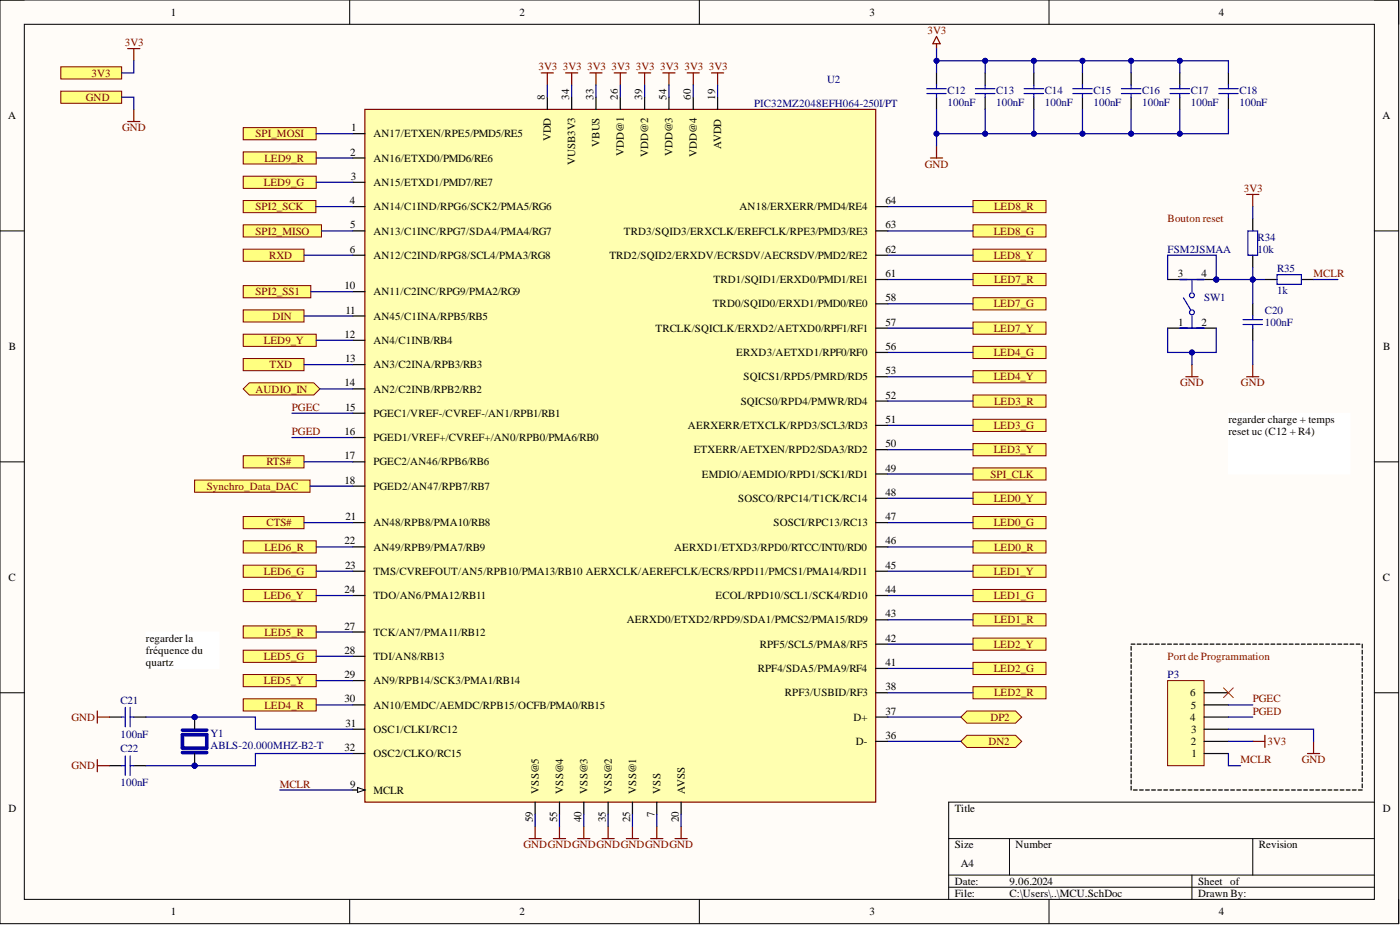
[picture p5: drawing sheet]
<svg xmlns="http://www.w3.org/2000/svg" width="292mm" height="193mm" viewBox="0 0 292 193" stroke-linecap="round" stroke-linejoin="round" font-family="sans-serif">
<defs><g id="words">
<g font-size="2.3">
<text x="35.6" y="3.3">1</text>
<text x="108.4" y="3.3">2</text>
<text x="181.4" y="3.3">3</text>
<text x="254.3" y="3.3">4</text>
<text x="113.7" y="20.8" transform="rotate(-90 113.7 20.8)">8</text>
<text x="118.8" y="20.8" transform="rotate(-90 118.8 20.8)">34</text>
<text x="123.8" y="20.8" transform="rotate(-90 123.8 20.8)">33</text>
<text x="128.9" y="20.8" transform="rotate(-90 128.9 20.8)">26</text>
<text x="134" y="20.8" transform="rotate(-90 134 20.8)">39</text>
<text x="139.1" y="20.8" transform="rotate(-90 139.1 20.8)">54</text>
<text x="144.1" y="20.8" transform="rotate(-90 144.1 20.8)">60</text>
<text x="149.2" y="20.8" transform="rotate(-90 149.2 20.8)">19</text>
<text x="1.7" y="24.8">A</text>
<text x="73.3" y="27.4">1</text>
<text x="77.9" y="28.6">AN17/ETXEN/RPE5/PMD5/RE5</text>
<text x="115" y="29.5" transform="rotate(-90 115 29.5)">VDD</text>
<text x="288.4" y="24.8">A</text>
<text x="73.1" y="32.5">2</text>
<text x="77.9" y="33.7">AN16/ETXD0/PMD6/RE6</text>
<text x="120" y="34.5" transform="rotate(-90 120 34.5)">VUSB3V3</text>
<text x="125.1" y="30.6" transform="rotate(-90 125.1 30.6)">VBUS</text>
<text x="130.2" y="32.5" transform="rotate(-90 130.2 32.5)">VDD@1</text>
<text x="135.3" y="32.7" transform="rotate(-90 135.3 32.7)">VDD@2</text>
<text x="140.3" y="32.6" transform="rotate(-90 140.3 32.6)">VDD@3</text>
<text x="145.4" y="32.7" transform="rotate(-90 145.4 32.7)">VDD@4</text>
<text x="150.5" y="31.1" transform="rotate(-90 150.5 31.1)">AVDD</text>
<text x="73.2" y="37.5">3</text>
<text x="77.9" y="38.8">AN15/ETXD1/PMD7/RE7</text>
<text x="73" y="42.6">4</text>
<text x="73.1" y="47.7">5</text>
<text x="77.9" y="43.9">AN14/C1IND/RPG6/SCK2/PMA5/RG6</text>
<text x="154.3" y="43.9">AN18/ERXERR/PMD4/RE4</text>
<text x="184.7" y="42.6">64</text>
<text x="184.7" y="47.7">63</text>
<text x="73" y="52.7">6</text>
<text x="77.9" y="48.9">AN13/C1INC/RPG7/SDA4/PMA4/RG7</text>
<text x="130.2" y="48.9">TRD3/SQID3/ERXCLK/EREFCLK/RPE3/PMD3/RE3</text>
<text x="184.7" y="52.7">62</text>
<text x="77.9" y="54">AN12/C2IND/RPG8/SCL4/PMA3/RG8</text>
<text x="127.1" y="54">TRD2/SQID2/ERXDV/ECRSDV/AECRSDV/PMD2/RE2</text>
<text x="148.9" y="59.1">TRD1/SQID1/ERXD0/PMD1/RE1</text>
<text x="184.7" y="57.8">61</text>
<text x="245.7" y="57.8">3</text>
<text x="250.7" y="57.8">4</text>
<text x="71.9" y="60.3">10</text>
<text x="72.1" y="65.4">11</text>
<text x="77.9" y="61.6">AN11/C2INC/RPG9/PMA2/RG9</text>
<text x="148.7" y="64.1">TRD0/SQID0/ERXD1/PMD0/RE0</text>
<text x="184.7" y="62.9">58</text>
<text x="71.9" y="70.5">12</text>
<text x="77.9" y="66.7">AN45/C1INA/RPB5/RB5</text>
<text x="77.9" y="71.8">AN4/C1INB/RB4</text>
<text x="136.8" y="69.2">TRCLK/SQICLK/ERXD2/AETXD0/RPF1/RF1</text>
<text x="184.7" y="67.9">57</text>
<text x="245.8" y="67.9">1</text>
<text x="250.7" y="67.9">2</text>
<text x="1.9" y="73">B</text>
<text x="72" y="75.6">13</text>
<text x="77.9" y="76.8">AN3/C2INA/RPB3/RB3</text>
<text x="153.6" y="74.3">ERXD3/AETXD1/RPF0/RF0</text>
<text x="184.7" y="73">56</text>
<text x="288.6" y="73">B</text>
<text x="71.9" y="80.6">14</text>
<text x="77.9" y="81.9">AN2/C2INB/RPB2/RB2</text>
<text x="155.1" y="79.4">SQICS1/RPD5/PMRD/RD5</text>
<text x="184.7" y="78.1">53</text>
<text x="184.7" y="83.2">52</text>
<text x="72" y="85.7">15</text>
<text x="77.9" y="87">PGEC1/VREF-/CVREF-/AN1/RPB1/RB1</text>
<text x="143.5" y="89.5">AERXERR/ETXCLK/RPD3/SCL3/RD3</text>
<text x="154.5" y="84.4">SQICS0/RPD4/PMWR/RD4</text>
<text x="184.7" y="88.2">51</text>
<text x="256.3" y="88.2">regarder charge + temps</text>
<text x="71.9" y="90.8">16</text>
<text x="71.9" y="95.8">17</text>
<text x="77.9" y="92">PGED1/VREF+/CVREF+/AN0/RPB0/PMA6/RB0</text>
<text x="144.7" y="94.6">ETXERR/AETXEN/RPD2/SDA3/RD2</text>
<text x="184.7" y="93.3">50</text>
<text x="256.3" y="90.8">reset uc (C12 + R4)</text>
<text x="71.9" y="100.9">18</text>
<text x="77.9" y="97.1">PGEC2/AN46/RPB6/RB6</text>
<text x="146.4" y="99.6">EMDIO/AEMDIO/RPD1/SCK1/RD1</text>
<text x="184.7" y="98.4">49</text>
<text x="77.9" y="102.2">PGED2/AN47/RPB7/RB7</text>
<text x="154" y="104.7">SOSCO/RPC14/T1CK/RC14</text>
<text x="184.7" y="103.4">48</text>
<text x="71.9" y="113.6">22</text>
<text x="72.1" y="108.5">21</text>
<text x="77.9" y="109.8">AN48/RPB8/PMA10/RB8</text>
<text x="161.4" y="109.8">SOSCI/RPC13/RC13</text>
<text x="184.7" y="108.5">47</text>
<text x="184.7" y="113.6">46</text>
<text x="72" y="118.7">23</text>
<text x="77.9" y="114.9">AN49/RPB9/PMA7/RB9</text>
<text x="77.9" y="119.9">TMS/CVREFOUT/AN5/RPB10/PMA13/RB10 AERXCLK/AEREFCLK/ECRS/RPD11/PMCS1/PMA14/RD11</text>
<text x="140.7" y="114.9">AERXD1/ETXD3/RPD0/RTCC/INT0/RD0</text>
<text x="184.7" y="118.7">45</text>
<text x="1.8" y="121.2">C</text>
<text x="71.9" y="123.7">24</text>
<text x="77.9" y="125">TDO/AN6/PMA12/RB11</text>
<text x="149.3" y="125">ECOL/RPD10/SCL1/SCK4/RD10</text>
<text x="184.7" y="123.7">44</text>
<text x="288.5" y="121.2">C</text>
<text x="71.9" y="131.3">27</text>
<text x="130.8" y="130.1">AERXD0/ETXD2/RPD9/SDA1/PMCS2/PMA15/RD9</text>
<text x="184.7" y="128.8">43</text>
<text x="30.5" y="133.9">regarder la</text>
<text x="30.5" y="136.4">fréquence du</text>
<text x="71.9" y="136.4">28</text>
<text x="77.9" y="132.6">TCK/AN7/PMA11/RB12</text>
<text x="77.9" y="137.7">TDI/AN8/RB13</text>
<text x="158.5" y="135.1">RPF5/SCL5/PMA8/RF5</text>
<text x="184.7" y="133.9">42</text>
<text x="30.5" y="138.9">quartz</text>
<text x="71.9" y="141.5">29</text>
<text x="77.9" y="142.7">AN9/RPB14/SCK3/PMA1/RB14</text>
<text x="158.1" y="140.2">RPF4/SDA5/PMA9/RF4</text>
<text x="184.7" y="138.9">41</text>
<text x="71.9" y="146.5">30</text>
<text x="77.9" y="147.8">AN10/EMDC/AEMDC/RPB15/OCFB/PMA0/RB15</text>
<text x="163.8" y="145.3">RPF3/USBID/RF3</text>
<text x="184.7" y="144">38</text>
<text x="184.7" y="149.1">37</text>
<text x="248.3" y="145.3">6</text>
<text x="248.4" y="147.8">5</text>
<text x="72.1" y="151.6">31</text>
<text x="77.9" y="152.9">OSC1/CLKI/RC12</text>
<text x="178.1" y="150.4">D+</text>
<text x="178.6" y="155.4">D-</text>
<text x="184.7" y="154.2">36</text>
<text x="248.3" y="150.4">4</text>
<text x="248.4" y="155.4">2</text>
<text x="248.5" y="152.9">3</text>
<text x="71.9" y="156.7">32</text>
<text x="77.9" y="158">OSC2/CLKO/RC15</text>
<text x="248.6" y="158">1</text>
<text x="73.1" y="164.3">9</text>
<text x="77.9" y="165.6">MCLR</text>
<text x="112.4" y="165.6" transform="rotate(-90 112.4 165.6)">VSS@5</text>
<text x="117.5" y="165.6" transform="rotate(-90 117.5 165.6)">VSS@4</text>
<text x="122.6" y="165.6" transform="rotate(-90 122.6 165.6)">VSS@3</text>
<text x="127.6" y="165.6" transform="rotate(-90 127.6 165.6)">VSS@2</text>
<text x="132.7" y="165.6" transform="rotate(-90 132.7 165.6)">VSS@1</text>
<text x="137.8" y="165.6" transform="rotate(-90 137.8 165.6)">VSS</text>
<text x="142.9" y="165.6" transform="rotate(-90 142.9 165.6)">AVSS</text>
<text x="1.8" y="169.4">D</text>
<text x="111.1" y="171.6" transform="rotate(-90 111.1 171.6)">59</text>
<text x="116.2" y="171.5" transform="rotate(-90 116.2 171.5)">55</text>
<text x="121.3" y="171.6" transform="rotate(-90 121.3 171.6)">40</text>
<text x="126.4" y="171.5" transform="rotate(-90 126.4 171.5)">35</text>
<text x="131.4" y="171.5" transform="rotate(-90 131.4 171.5)">25</text>
<text x="136.5" y="170.4" transform="rotate(-90 136.5 170.4)">7</text>
<text x="141.6" y="171.6" transform="rotate(-90 141.6 171.6)">20</text>
<text x="199.2" y="169.4">Title</text>
<text x="288.5" y="169.4">D</text>
<text x="199.2" y="177">Size</text>
<text x="211.9" y="177">Number</text>
<text x="262.6" y="177">Revision</text>
<text x="199.2" y="184.6">Date:</text>
<text x="200.5" y="180.8">A4</text>
<text x="210.6" y="184.6">9.06.2024</text>
<text x="250" y="184.6">Sheet of</text>
<text x="35.6" y="190.9">1</text>
<text x="108.4" y="190.9">2</text>
<text x="181.4" y="190.9">3</text>
<text x="199.2" y="187.1">File:</text>
<text x="210.6" y="187.1">C:\Users\..\MCU.SchDoc</text>
<text x="250" y="187.1">Drawn By:</text>
<text x="254.3" y="190.9">4</text>
</g>
<g font-size="2.3" fill="#800000">
<text x="26.1" y="9.6">3V3</text>
<text x="193.5" y="7.1">3V3</text>
<text x="19.1" y="16">3V3</text>
<text x="112.3" y="14.7">3V3</text>
<text x="117.4" y="14.7">3V3</text>
<text x="122.5" y="14.7">3V3</text>
<text x="127.6" y="14.7">3V3</text>
<text x="132.6" y="14.7">3V3</text>
<text x="137.7" y="14.7">3V3</text>
<text x="142.8" y="14.7">3V3</text>
<text x="147.9" y="14.7">3V3</text>
<text x="17.9" y="21">GND</text>
<text x="25.5" y="27.4">GND</text>
<text x="53.3" y="28.6">SPI_MOSI</text>
<text x="55.2" y="33.7">LED9_R</text>
<text x="192.9" y="35">GND</text>
<text x="55.1" y="38.8">LED9_G</text>
<text x="259.5" y="40.1">3V3</text>
<text x="53.3" y="43.9">SPI2_SCK</text>
<text x="207.4" y="43.9">LED8_R</text>
<text x="53.3" y="48.9">SPI2_MISO</text>
<text x="207.3" y="48.9">LED8_G</text>
<text x="56.2" y="54">RXD</text>
<text x="207.3" y="54">LED8_Y</text>
<text x="207.4" y="59.1">LED7_R</text>
<text x="274.1" y="57.8">MCLR</text>
<text x="53.3" y="61.6">SPI2_SS1</text>
<text x="207.3" y="64.1">LED7_G</text>
<text x="55.1" y="71.8">LED9_Y</text>
<text x="56.8" y="66.7">DIN</text>
<text x="207.3" y="69.2">LED7_Y</text>
<text x="56.3" y="76.8">TXD</text>
<text x="207.3" y="74.3">LED4_G</text>
<text x="53.3" y="81.9">AUDIO_IN</text>
<text x="207.3" y="79.4">LED4_Y</text>
<text x="246.2" y="80.6">GND</text>
<text x="258.9" y="80.6">GND</text>
<text x="60.9" y="85.7">PGEC</text>
<text x="207.3" y="89.5">LED3_G</text>
<text x="207.4" y="84.4">LED3_R</text>
<text x="60.9" y="90.8">PGED</text>
<text x="207.3" y="94.6">LED3_Y</text>
<text x="55.6" y="97.1">RTS#</text>
<text x="206.6" y="99.6">SPI_CLK</text>
<text x="43.1" y="102.2">Synchro_Data_DAC</text>
<text x="207.3" y="104.7">LED0_Y</text>
<text x="55.6" y="109.8">CTS#</text>
<text x="207.3" y="109.8">LED0_G</text>
<text x="55.1" y="119.9">LED6_G</text>
<text x="55.2" y="114.9">LED6_R</text>
<text x="207.3" y="119.9">LED1_Y</text>
<text x="207.4" y="114.9">LED0_R</text>
<text x="55.1" y="125">LED6_Y</text>
<text x="207.3" y="125">LED1_G</text>
<text x="207.4" y="130.1">LED1_R</text>
<text x="55.1" y="137.7">LED5_G</text>
<text x="55.2" y="132.6">LED5_R</text>
<text x="207.3" y="135.1">LED2_Y</text>
<text x="55.1" y="142.7">LED5_Y</text>
<text x="207.3" y="140.2">LED2_G</text>
<text x="55.2" y="147.8">LED4_R</text>
<text x="207.4" y="145.3">LED2_R</text>
<text x="261.4" y="149.1">PGED</text>
<text x="261.4" y="146.5">PGEC</text>
<text x="14.9" y="150.4">GND</text>
<text x="206.2" y="155.4">DN2</text>
<text x="206.6" y="150.4">DP2</text>
<text x="264.4" y="155.4">3V3</text>
<text x="14.9" y="160.5">GND</text>
<text x="258.8" y="159.2">MCLR</text>
<text x="271.6" y="159.2">GND</text>
<text x="58.4" y="164.3">MCLR</text>
<text x="109.2" y="177">GNDGNDGNDGNDGNDGNDGND</text>
</g>
<g font-size="2.3" fill="#000080">
<text x="172.6" y="17.2">U2</text>
<text x="157.3" y="22.3">PIC32MZ2048EFH064-250I/PT</text>
<text x="197.7" y="19.5">C12</text>
<text x="197.7" y="22.1">100nF</text>
<text x="207.8" y="19.5">C13</text>
<text x="207.8" y="22.1">100nF</text>
<text x="218" y="19.5">C14</text>
<text x="218" y="22.1">100nF</text>
<text x="228.1" y="19.5">C15</text>
<text x="228.1" y="22.1">100nF</text>
<text x="238.3" y="19.5">C16</text>
<text x="238.3" y="22.1">100nF</text>
<text x="248.4" y="19.5">C17</text>
<text x="248.4" y="22.1">100nF</text>
<text x="258.6" y="19.5">C18</text>
<text x="258.6" y="22.1">100nF</text>
<text x="243.6" y="52.7">FSM2JSMAA</text>
<text x="262.4" y="52.7">10k</text>
<text x="262.4" y="50.2">R34</text>
<text x="266.5" y="56.8">R35</text>
<text x="251.2" y="62.9">SW1</text>
<text x="263.9" y="65.4">C20</text>
<text x="266.5" y="61.4">1k</text>
<text x="263.9" y="67.9">100nF</text>
<text x="243.6" y="141.5">P3</text>
<text x="25.1" y="146.8">C21</text>
<text x="25.1" y="153.9">100nF</text>
<text x="43.9" y="153.6">Y1</text>
<text x="25.1" y="156.9">C22</text>
<text x="43.9" y="156.2">ABLS-20.000MHZ-B2-T</text>
<text x="25.1" y="164">100nF</text>
</g>
<g font-size="2.3" fill="#980000">
<text x="243.6" y="46.4">Bouton reset</text>
<text x="243.6" y="137.7">Port de Programmation</text>
</g>
</g></defs>
<path d="M0 0h291.8v192.7h-291.8z" fill-rule="evenodd" fill="#fffcf8"/>
<path d="M0 0h291.8v192.7h-291.8z" fill="none" stroke="#000" stroke-width=".21"/>
<path d="M5.1 5.1h281.7v182.5h-281.7z" fill-rule="evenodd" fill="#fffcf8"/>
<g fill="none" stroke="#000" stroke-width=".21">
<path d="M0 0h5.1M73 0v5.1M145.9 0v5.1M218.9 0v5.1M286.8 0h5v5.1M5.1 5.1h281.7v182.5h-281.7zM0 48.2h5.1M286.8 48.2h5M0 96.3h5.1M286.8 96.3h5M0 144.5h5.1M286.8 144.5h5"/>
<path d="M197.9 174.9h88.9M210.6 174.9v7.7M261.4 174.9v7.7M286.8 167.3h-88.9v20.3M73 187.6v5.1M145.9 187.6v5.1M197.9 182.6h88.9M197.9 185.1h88.9M218.9 187.6v5.1M248.7 182.6v5M291.8 187.6v5.1"/>
</g>
<path d="M243.6 142h7.6v17.7h-7.6z" fill-rule="evenodd" fill="#ffffb0"/>
<path d="M243.6 142h7.6v17.7h-7.6z" fill="none" stroke="#800000" stroke-width=".21"/>
<g fill="none" stroke="#000" stroke-width=".25">
<path d="M236 134.9v.7M236 136.1v.8M236 137.4v.8M236 138.7v.7M236 139.9v.8M236 134.4h.8M237.3 134.4h.8M238.5 134.4h.8M239.8 134.4h.8M241.1 134.4h.8M242.3 134.4h.8M243.6 134.4h.8"/>
<path d="M244.9 134.4h.8M246.2 134.4h.7M247.4 134.4h.8M248.7 134.4h.8M250 134.4h.8M251.2 134.4h.8M252.5 134.4h.8M253.8 134.4h.8M255 134.4h.8M256.3 134.4h.8M257.6 134.4h.8M258.8 134.4h.8"/>
<path d="M260.1 134.4h.8M261.4 134.4h.8M262.6 134.4h.8M263.9 134.4h.8M265.2 134.4h.8M266.5 134.4h.7M267.7 134.4h.8M269 134.4h.8M270.3 134.4h.8M271.5 134.4h.8M272.8 134.4h.8M274.1 134.4h.8"/>
<path d="M275.3 134.4h.8M276.6 134.4h.8M277.9 134.4h.8M279.1 134.4h.8M280.4 134.4h.8M281.7 134.4h.8M282.9 134.4h.8M284.2 134.4v.8M284.2 135.6v.8M284.2 136.9v.8M284.2 138.2v.8M284.2 139.4v.8"/>
<path d="M236 141.2v.8M236 142.5v.8M236 143.7v.8M236 145v.8M236 146.3v.8M236 147.5v.8M236 148.8v.8M236 150.1v.8M236 151.3v.8M236 152.6v.8M236 153.9v.8M236 155.1v.8"/>
<path d="M236 156.4v.8M236 157.7v.8M236 158.9v.8M251.2 157.2h5.1M251.2 154.7h5.1M251.2 152.1h5.1M251.2 149.6h5.1M251.2 147.1h5.1M251.2 144.5h5.1M284.2 140.7v.8M284.2 142v.8M284.2 143.3v.7"/>
<path d="M284.2 144.5v.8M284.2 145.8v.8M284.2 147.1v.7M284.2 148.3v.8M284.2 149.6v.8M284.2 150.9v.8M284.2 152.1v.8M284.2 153.4v.8M284.2 154.7v.8M284.2 155.9v.8M284.2 157.2v.8M284.2 158.5v.8"/>
<path d="M284.2 159.7v.8M236 160.2v.8M236 161.5v.8M236 162.7v.8M236 164v.8M236.5 164.8h.8M237.7 164.8h.8M239 164.8h.8M240.3 164.8h.8M241.6 164.8h.7M242.8 164.8h.8M244.1 164.8h.8"/>
<path d="M245.4 164.8h.8M246.6 164.8h.8M247.9 164.8h.8M249.2 164.8h.8M250.4 164.8h.8M251.7 164.8h.8M253 164.8h.8M254.2 164.8h.8M255.5 164.8h.8M256.8 164.8h.8M258 164.8h.8M259.3 164.8h.8"/>
<path d="M260.6 164.8h.8M261.9 164.8h.7M263.1 164.8h.8M264.4 164.8h.8M265.7 164.8h.8M266.9 164.8h.8M268.2 164.8h.8M269.5 164.8h.8M270.7 164.8h.8M272 164.8h.8M273.3 164.8h.8M274.5 164.8h.8"/>
<path d="M275.8 164.8h.8M277.1 164.8h.8M278.3 164.8h.8M279.6 164.8h.8M280.9 164.8h.8M282.2 164.8h.7M283.4 164.8h.8M284.2 161v.8M284.2 162.3v.8M284.2 163.5v.8"/>
</g>
<path d="M255.3 143.5l2 2M257.3 143.5l-2 2" fill="none" stroke="#f00" stroke-width=".21"/>
<path d="M272.8 157.2h2.5M274.1 154.7v2.5" fill="none" stroke="#800000" stroke-width=".25"/>
<path d="M76.1 22.8h106.6v144.5h-106.6z" fill-rule="evenodd" fill="#ffffb0"/>
<path d="M76.1 22.8h106.6v144.5h-106.6z" fill="none" stroke="#800000" stroke-width=".25"/>
<path d="M73.6 164.8h2.5" fill="none" stroke="#000" stroke-width=".25"/>
<path d="M74.6 164.3l1.5 .5-1.5 .5z" fill="#f8fcff"/>
<path d="M74.6 164.3l1.5 .5-1.5 .5z" fill="none" stroke="#000" stroke-width=".21"/>
<g fill="none" stroke="#000" stroke-width=".25">
<path d="M73.6 27.9h2.5M73.6 33h2.5M73.6 38h2.5M114.2 20.3v2.5M119.3 20.3v2.5M124.3 20.3v2.5M129.4 20.3v2.5M134.5 20.3v2.5M139.6 20.3v2.5M144.6 20.3v2.5M149.7 20.3v2.5M73.6 43.1h2.5"/>
<path d="M73.6 48.2h2.5M73.6 53.2h2.5M182.7 43.1h2.5M182.7 48.2h2.5M182.7 53.2h2.5M182.7 58.3h2.5M73.6 60.8h2.5M73.6 65.9h2.5M73.6 71h2.5M73.6 76.1h2.5M182.7 63.4h2.5M182.7 68.5h2.5"/>
<path d="M182.7 73.5h2.5M182.7 78.6h2.5M73.6 81.1h2.5M73.6 86.2h2.5M73.6 91.3h2.5M73.6 96.3h2.5M182.7 83.7h2.5M182.7 88.7h2.5M182.7 93.8h2.5M182.7 98.9h2.5M73.6 101.4h2.5M73.6 109h2.5"/>
<path d="M73.6 114.1h2.5M73.6 119.2h2.5M182.7 109h2.5M182.7 114.1h2.5M182.7 119.2h2.5M182.7 104h2.5M73.6 124.2h2.5M73.6 131.8h2.5M73.6 136.9h2.5M182.7 124.2h2.5M182.7 129.3h2.5M182.7 134.4h2.5"/>
<path d="M182.7 139.4h2.5M73.6 142h2.5M73.6 147.1h2.5M73.6 152.1h2.5M73.6 157.2h2.5M182.7 144.5h2.5M182.7 149.6h2.5M182.7 154.7h2.5M111.7 167.3v2.6M116.7 167.3v2.6M121.8 167.3v2.6M126.9 167.3v2.6"/>
<path d="M132 167.3v2.6M137 167.3v2.6M142.1 167.3v2.6"/>
</g>
<path d="M50.8 81.1l1.2-1.2h13.5l1.2 1.2-1.2 1.3h-13.5z" fill-rule="evenodd" fill="#ffff80"/>
<path d="M50.8 81.1l1.2-1.2h13.5l1.2 1.2-1.2 1.3h-13.5z" fill="none" stroke="#800000" stroke-width=".21"/>
<path d="M12.7 13.9h12.7v2.6h-12.7z" fill-rule="evenodd" fill="#ffff80"/>
<path d="M12.7 13.9h12.7v2.6h-12.7z" fill="none" stroke="#800000" stroke-width=".21"/>
<path d="M12.7 19h12.7v2.5h-12.7z" fill-rule="evenodd" fill="#ffff80"/>
<path d="M12.7 19h12.7v2.5h-12.7z" fill="none" stroke="#800000" stroke-width=".21"/>
<path d="M247.4 78.6h2.6M248.7 76.1v2.5M260.1 78.6h2.5M261.4 76.1v2.5" fill="none" stroke="#800000" stroke-width=".25"/>
<path d="M261.4 45.6v2.6M261.4 53.2v2.6M263.9 58.3h2.6M271.5 58.3h2.6M261.4 63.4v2.5M261.4 68.5v2.5" fill="none" stroke="#000" stroke-width=".25"/>
<path d="M260.4 48.2h2v5h-2zM266.5 57.3h5v2h-5zM259.3 66.7h4.1M259.3 67.7h4.1M261.4 65.9v.8M261.4 67.7v.8" fill="none" stroke="#00f" stroke-width=".25"/>
<circle cx="253.8" cy="58.3" r=".51" fill="#000080"/>
<circle cx="253.8" cy="58.3" r=".51" fill="none" stroke="#000080" stroke-width=".21"/>
<path d="M243.6 58.3h10.2M243.6 68.5h10.2" fill="none" stroke="#000" stroke-width=".25"/>
<circle cx="253.8" cy="58.3" r=".51" fill="#000080"/>
<circle cx="253.8" cy="58.3" r=".51" fill="none" stroke="#000080" stroke-width=".21"/>
<g fill="none" stroke="#00f" stroke-width=".25">
<path d="M246.2 58.3h5M248.7 58.3v2.5M246.2 68.5h5M246.9 62.1l1.5 2.6M248.7 65.9v2.6"/>
<circle cx="248.7" cy="61.6" r=".51"/>
<circle cx="248.7" cy="65.2" r=".51"/>
</g>
<path d="M26.6 10.1h2.6M27.9 10.1v2.6M260.1 40.6h2.5M261.4 40.6v2.5M261.4 154.7h2.5M263.9 153.4v2.5" fill="none" stroke="#800000" stroke-width=".25"/>
<path d="M203 97.6h15.2v2.5h-15.2z" fill-rule="evenodd" fill="#ffff80"/>
<path d="M203 97.6h15.2v2.5h-15.2z" fill="none" stroke="#800000" stroke-width=".21"/>
<path d="M40.6 100.1h24.1v2.6h-24.1z" fill-rule="evenodd" fill="#ffff80"/>
<path d="M40.6 100.1h24.1v2.6h-24.1z" fill="none" stroke="#800000" stroke-width=".21"/>
<path d="M50.8 26.6h15.2v2.6h-15.2z" fill-rule="evenodd" fill="#ffff80"/>
<path d="M50.8 26.6h15.2v2.6h-15.2z" fill="none" stroke="#800000" stroke-width=".21"/>
<path d="M50.8 107.8h12.6v2.5h-12.6z" fill-rule="evenodd" fill="#ffff80"/>
<path d="M50.8 107.8h12.6v2.5h-12.6z" fill="none" stroke="#800000" stroke-width=".21"/>
<path d="M50.8 52h12.6v2.5h-12.6z" fill-rule="evenodd" fill="#ffff80"/>
<path d="M50.8 52h12.6v2.5h-12.6z" fill="none" stroke="#800000" stroke-width=".21"/>
<path d="M50.8 74.8h12.6v2.5h-12.6z" fill-rule="evenodd" fill="#ffff80"/>
<path d="M50.8 74.8h12.6v2.5h-12.6z" fill="none" stroke="#800000" stroke-width=".21"/>
<path d="M50.8 95.1h12.6v2.5h-12.6z" fill-rule="evenodd" fill="#ffff80"/>
<path d="M50.8 95.1h12.6v2.5h-12.6z" fill="none" stroke="#800000" stroke-width=".21"/>
<g fill="none" stroke="#800000" stroke-width=".25">
<path d="M112.9 15.2h2.6M114.2 15.2v2.5M118 15.2h2.5M119.3 15.2v2.5M123.1 15.2h2.5M124.3 15.2v2.5M128.2 15.2h2.5M129.4 15.2v2.5M133.2 15.2h2.6M134.5 15.2v2.5M138.3 15.2h2.5M139.6 15.2v2.5"/>
<path d="M143.4 15.2h2.5M144.6 15.2v2.5M148.5 15.2h2.5M149.7 15.2v2.5M195.4 7.6l.8 1.5h-1.6zM195.4 9.1v1M26.6 25.4h2.6M27.9 22.8v2.6M194.1 33h2.6M195.4 30.4v2.6M110.4 174.9h2.5M111.7 172.4v2.5"/>
<path d="M115.5 174.9h2.5M116.7 172.4v2.5M120.5 174.9h2.6M121.8 172.4v2.5M125.6 174.9h2.6M126.9 172.4v2.5M130.7 174.9h2.5M132 172.4v2.5M135.8 174.9h2.5M137 172.4v2.5M140.8 174.9h2.6M142.1 172.4v2.5"/>
</g>
<g fill="none" stroke="#000" stroke-width=".25">
<path d="M195.4 15.2v2.5M205.5 15.2v2.5M215.7 15.2v2.5M225.8 15.2v2.5M236 15.2v2.5M246.2 15.2v2.5M256.3 15.2v2.5M195.4 20.3v2.5M205.5 20.3v2.5M215.7 20.3v2.5M225.8 20.3v2.5M236 20.3v2.5"/>
<path d="M246.2 20.3v2.5M256.3 20.3v2.5"/>
</g>
<g fill="none" stroke="#00f" stroke-width=".25">
<path d="M193.4 19.5h4M193.4 18.5h4M195.4 17.7v.8M195.4 19.5v.8M203.5 19.5h4.1M203.5 18.5h4.1M205.5 17.7v.8M205.5 19.5v.8M213.7 19.5h4M213.7 18.5h4M215.7 17.7v.8M215.7 19.5v.8"/>
<path d="M223.8 19.5h4.1M223.8 18.5h4.1M225.8 17.7v.8M225.8 19.5v.8M234 19.5h4M234 18.5h4M236 17.7v.8M236 19.5v.8M244.1 19.5h4.1M244.1 18.5h4.1M246.2 17.7v.8M246.2 19.5v.8"/>
<path d="M254.3 19.5h4M254.3 18.5h4M256.3 17.7v.8M256.3 19.5v.8"/>
</g>
<path d="M200.5 149.6l1.2-1.3h10.2l1.3 1.3-1.3 1.3h-10.2z" fill-rule="evenodd" fill="#ffff80"/>
<path d="M200.5 149.6l1.2-1.3h10.2l1.3 1.3-1.3 1.3h-10.2z" fill="none" stroke="#800000" stroke-width=".21"/>
<path d="M200.5 154.7l1.2-1.3h10.2l1.3 1.3-1.3 1.2h-10.2z" fill-rule="evenodd" fill="#ffff80"/>
<path d="M200.5 154.7l1.2-1.3h10.2l1.3 1.3-1.3 1.2h-10.2z" fill="none" stroke="#800000" stroke-width=".21"/>
<path d="M50.8 64.7h12.6v2.5h-12.6z" fill-rule="evenodd" fill="#ffff80"/>
<path d="M50.8 64.7h12.6v2.5h-12.6z" fill="none" stroke="#800000" stroke-width=".21"/>
<path d="M50.8 41.8h15.1v2.6h-15.1z" fill-rule="evenodd" fill="#ffff80"/>
<path d="M50.8 41.8h15.1v2.6h-15.1z" fill="none" stroke="#800000" stroke-width=".21"/>
<path d="M50.8 46.9h16.3v2.5h-16.3z" fill-rule="evenodd" fill="#ffff80"/>
<path d="M50.8 46.9h16.3v2.5h-16.3z" fill="none" stroke="#800000" stroke-width=".21"/>
<path d="M50.8 59.6h14v2.5h-14z" fill-rule="evenodd" fill="#ffff80"/>
<path d="M50.8 59.6h14v2.5h-14z" fill="none" stroke="#800000" stroke-width=".21"/>
<path d="M203 107.8h15.2v2.5h-15.2z" fill-rule="evenodd" fill="#ffff80"/>
<path d="M203 107.8h15.2v2.5h-15.2z" fill="none" stroke="#800000" stroke-width=".21"/>
<path d="M203 112.8h15.2v2.6h-15.2z" fill-rule="evenodd" fill="#ffff80"/>
<path d="M203 112.8h15.2v2.6h-15.2z" fill="none" stroke="#800000" stroke-width=".21"/>
<path d="M203 102.7h15.2v2.5h-15.2z" fill-rule="evenodd" fill="#ffff80"/>
<path d="M203 102.7h15.2v2.5h-15.2z" fill="none" stroke="#800000" stroke-width=".21"/>
<path d="M203 123h15.2v2.5h-15.2z" fill-rule="evenodd" fill="#ffff80"/>
<path d="M203 123h15.2v2.5h-15.2z" fill="none" stroke="#800000" stroke-width=".21"/>
<path d="M203 128h15.2v2.6h-15.2z" fill-rule="evenodd" fill="#ffff80"/>
<path d="M203 128h15.2v2.6h-15.2z" fill="none" stroke="#800000" stroke-width=".21"/>
<path d="M203 138.2h15.2v2.5h-15.2z" fill-rule="evenodd" fill="#ffff80"/>
<path d="M203 138.2h15.2v2.5h-15.2z" fill="none" stroke="#800000" stroke-width=".21"/>
<path d="M203 117.9h15.2v2.5h-15.2z" fill-rule="evenodd" fill="#ffff80"/>
<path d="M203 117.9h15.2v2.5h-15.2z" fill="none" stroke="#800000" stroke-width=".21"/>
<path d="M203 143.3h15.2v2.5h-15.2z" fill-rule="evenodd" fill="#ffff80"/>
<path d="M203 143.3h15.2v2.5h-15.2z" fill="none" stroke="#800000" stroke-width=".21"/>
<path d="M203 133.1h15.2v2.5h-15.2z" fill-rule="evenodd" fill="#ffff80"/>
<path d="M203 133.1h15.2v2.5h-15.2z" fill="none" stroke="#800000" stroke-width=".21"/>
<path d="M203 87.5h15.2v2.5h-15.2z" fill-rule="evenodd" fill="#ffff80"/>
<path d="M203 87.5h15.2v2.5h-15.2z" fill="none" stroke="#800000" stroke-width=".21"/>
<path d="M203 82.4h15.2v2.5h-15.2z" fill-rule="evenodd" fill="#ffff80"/>
<path d="M203 82.4h15.2v2.5h-15.2z" fill="none" stroke="#800000" stroke-width=".21"/>
<path d="M203 92.5h15.2v2.6h-15.2z" fill-rule="evenodd" fill="#ffff80"/>
<path d="M203 92.5h15.2v2.6h-15.2z" fill="none" stroke="#800000" stroke-width=".21"/>
<path d="M203 72.3h15.2v2.5h-15.2z" fill-rule="evenodd" fill="#ffff80"/>
<path d="M203 72.3h15.2v2.5h-15.2z" fill="none" stroke="#800000" stroke-width=".21"/>
<path d="M50.8 145.8h15.2v2.5h-15.2z" fill-rule="evenodd" fill="#ffff80"/>
<path d="M50.8 145.8h15.2v2.5h-15.2z" fill="none" stroke="#800000" stroke-width=".21"/>
<path d="M203 77.3h15.2v2.6h-15.2z" fill-rule="evenodd" fill="#ffff80"/>
<path d="M203 77.3h15.2v2.6h-15.2z" fill="none" stroke="#800000" stroke-width=".21"/>
<path d="M50.8 135.6h15.2v2.6h-15.2z" fill-rule="evenodd" fill="#ffff80"/>
<path d="M50.8 135.6h15.2v2.6h-15.2z" fill="none" stroke="#800000" stroke-width=".21"/>
<path d="M50.8 130.6h15.2v2.5h-15.2z" fill-rule="evenodd" fill="#ffff80"/>
<path d="M50.8 130.6h15.2v2.5h-15.2z" fill="none" stroke="#800000" stroke-width=".21"/>
<path d="M50.8 140.7h15.2v2.6h-15.2z" fill-rule="evenodd" fill="#ffff80"/>
<path d="M50.8 140.7h15.2v2.6h-15.2z" fill="none" stroke="#800000" stroke-width=".21"/>
<path d="M50.8 117.9h15.2v2.5h-15.2z" fill-rule="evenodd" fill="#ffff80"/>
<path d="M50.8 117.9h15.2v2.5h-15.2z" fill="none" stroke="#800000" stroke-width=".21"/>
<path d="M50.8 112.8h15.2v2.6h-15.2z" fill-rule="evenodd" fill="#ffff80"/>
<path d="M50.8 112.8h15.2v2.6h-15.2z" fill="none" stroke="#800000" stroke-width=".21"/>
<path d="M50.8 123h15.2v2.5h-15.2z" fill-rule="evenodd" fill="#ffff80"/>
<path d="M50.8 123h15.2v2.5h-15.2z" fill="none" stroke="#800000" stroke-width=".21"/>
<path d="M203 62.1h15.2v2.6h-15.2z" fill-rule="evenodd" fill="#ffff80"/>
<path d="M203 62.1h15.2v2.6h-15.2z" fill="none" stroke="#800000" stroke-width=".21"/>
<path d="M203 57h15.2v2.6h-15.2z" fill-rule="evenodd" fill="#ffff80"/>
<path d="M203 57h15.2v2.6h-15.2z" fill="none" stroke="#800000" stroke-width=".21"/>
<path d="M203 67.2h15.2v2.5h-15.2z" fill-rule="evenodd" fill="#ffff80"/>
<path d="M203 67.2h15.2v2.5h-15.2z" fill="none" stroke="#800000" stroke-width=".21"/>
<path d="M203 46.9h15.2v2.5h-15.2z" fill-rule="evenodd" fill="#ffff80"/>
<path d="M203 46.9h15.2v2.5h-15.2z" fill="none" stroke="#800000" stroke-width=".21"/>
<path d="M203 41.8h15.2v2.6h-15.2z" fill-rule="evenodd" fill="#ffff80"/>
<path d="M203 41.8h15.2v2.6h-15.2z" fill="none" stroke="#800000" stroke-width=".21"/>
<path d="M203 52h15.2v2.5h-15.2z" fill-rule="evenodd" fill="#ffff80"/>
<path d="M203 52h15.2v2.5h-15.2z" fill="none" stroke="#800000" stroke-width=".21"/>
<path d="M50.8 36.8h15.2v2.5h-15.2z" fill-rule="evenodd" fill="#ffff80"/>
<path d="M50.8 36.8h15.2v2.5h-15.2z" fill="none" stroke="#800000" stroke-width=".21"/>
<path d="M50.8 31.7h15.2v2.5h-15.2z" fill-rule="evenodd" fill="#ffff80"/>
<path d="M50.8 31.7h15.2v2.5h-15.2z" fill="none" stroke="#800000" stroke-width=".21"/>
<path d="M50.8 69.7h15.2v2.6h-15.2z" fill-rule="evenodd" fill="#ffff80"/>
<path d="M50.8 69.7h15.2v2.6h-15.2z" fill="none" stroke="#800000" stroke-width=".21"/>
<circle cx="40.6" cy="159.7" r=".51" fill="#000080"/>
<circle cx="40.6" cy="159.7" r=".51" fill="none" stroke="#000080" stroke-width=".21"/>
<circle cx="40.6" cy="149.6" r=".51" fill="#000080"/>
<circle cx="40.6" cy="149.6" r=".51" fill="none" stroke="#000080" stroke-width=".21"/>
<path d="M38.1 153.3h5v2.8h-5zM38.1 152.3h5M38.1 157h5" fill="none" stroke="#00f" stroke-width=".76"/>
<path d="M40.6 157.2v2.5" fill="none" stroke="#000" stroke-width=".25"/>
<circle cx="40.6" cy="159.7" r=".51" fill="#000080"/>
<circle cx="40.6" cy="159.7" r=".51" fill="none" stroke="#000080" stroke-width=".21"/>
<path d="M40.6 149.6v2.5" fill="none" stroke="#000" stroke-width=".25"/>
<circle cx="40.6" cy="149.6" r=".51" fill="#000080"/>
<circle cx="40.6" cy="149.6" r=".51" fill="none" stroke="#000080" stroke-width=".21"/>
<path d="M22.8 149.6h2.6M22.8 159.7h2.6M27.9 149.6h2.6M27.9 159.7h2.6" fill="none" stroke="#000" stroke-width=".25"/>
<path d="M25.4 149.6h.7M25.4 159.7h.7M26.1 147.6v4M26.1 157.7v4.1M27.2 147.6v4M27.2 157.7v4.1M27.2 149.6h.7M27.2 159.7h.7" fill="none" stroke="#00f" stroke-width=".25"/>
<path d="M20.3 148.3v2.6M20.3 158.5v2.5M20.3 149.6h2.5M20.3 159.7h2.5" fill="none" stroke="#800000" stroke-width=".25"/>
<path d="M30.5 131.8h15.2v7.6h-15.2z" fill-rule="evenodd" fill="#fff"/>
<path d="M30.5 131.8h15.2v7.6h-15.2z" fill="none" stroke="#fff" stroke-width=".21"/>
<path d="M256.3 86.2h25.4v12.7h-25.4z" fill-rule="evenodd" fill="#fff"/>
<path d="M256.3 86.2h25.4v12.7h-25.4z" fill="none" stroke="#fff" stroke-width=".21"/>
<path d="M261.4 43.1v2.5M248.7 73.5v2.6M261.4 71v5.1M256.3 157.2v2.5h2.5M256.3 152.1h17.8v2.6M256.3 154.7h5.1M256.3 149.6h5.1M256.3 147.1h5.1M58.4 164.8h15.2" fill="none" stroke="#000080" stroke-width=".25"/>
<circle cx="248.7" cy="73.5" r=".51" fill="#000080"/>
<circle cx="248.7" cy="73.5" r=".51" fill="none" stroke="#000080" stroke-width=".21"/>
<path d="M243.6 58.3v-5.1h10.2v5.1" fill="none" stroke="#000080" stroke-width=".25"/>
<circle cx="253.8" cy="58.3" r=".51" fill="#000080"/>
<circle cx="253.8" cy="58.3" r=".51" fill="none" stroke="#000080" stroke-width=".21"/>
<path d="M261.4 58.3v5.1" fill="none" stroke="#000080" stroke-width=".25"/>
<circle cx="261.4" cy="58.3" r=".51" fill="#000080"/>
<circle cx="261.4" cy="58.3" r=".51" fill="none" stroke="#000080" stroke-width=".21"/>
<path d="M261.4 55.8v2.5h-7.6" fill="none" stroke="#000080" stroke-width=".25"/>
<circle cx="261.4" cy="58.3" r=".51" fill="#000080"/>
<circle cx="261.4" cy="58.3" r=".51" fill="none" stroke="#000080" stroke-width=".21"/>
<circle cx="253.8" cy="58.3" r=".51" fill="#000080"/>
<circle cx="253.8" cy="58.3" r=".51" fill="none" stroke="#000080" stroke-width=".21"/>
<path d="M261.4 58.3h2.5" fill="none" stroke="#000080" stroke-width=".25"/>
<circle cx="261.4" cy="58.3" r=".51" fill="#000080"/>
<circle cx="261.4" cy="58.3" r=".51" fill="none" stroke="#000080" stroke-width=".21"/>
<path d="M243.6 68.5v5h10.2v-5" fill="none" stroke="#000080" stroke-width=".25"/>
<circle cx="248.7" cy="73.5" r=".51" fill="#000080"/>
<circle cx="248.7" cy="73.5" r=".51" fill="none" stroke="#000080" stroke-width=".21"/>
<path d="M27.9 12.7v2.5h-2.5M195.4 12.7h10.1v2.5M274.1 58.3h5M60.9 91.3h12.7M60.9 86.2h12.7M66.7 81.1h6.9" fill="none" stroke="#000080" stroke-width=".25"/>
<circle cx="195.4" cy="12.7" r=".51" fill="#000080"/>
<circle cx="195.4" cy="12.7" r=".51" fill="none" stroke="#000080" stroke-width=".21"/>
<circle cx="205.5" cy="12.7" r=".51" fill="#000080"/>
<circle cx="205.5" cy="12.7" r=".51" fill="none" stroke="#000080" stroke-width=".21"/>
<path d="M205.5 12.7h10.2v2.5" fill="none" stroke="#000080" stroke-width=".25"/>
<circle cx="205.5" cy="12.7" r=".51" fill="#000080"/>
<circle cx="205.5" cy="12.7" r=".51" fill="none" stroke="#000080" stroke-width=".21"/>
<circle cx="215.7" cy="12.7" r=".51" fill="#000080"/>
<circle cx="215.7" cy="12.7" r=".51" fill="none" stroke="#000080" stroke-width=".21"/>
<path d="M215.7 12.7h10.1v2.5" fill="none" stroke="#000080" stroke-width=".25"/>
<circle cx="215.7" cy="12.7" r=".51" fill="#000080"/>
<circle cx="215.7" cy="12.7" r=".51" fill="none" stroke="#000080" stroke-width=".21"/>
<circle cx="225.9" cy="12.7" r=".51" fill="#000080"/>
<circle cx="225.9" cy="12.7" r=".51" fill="none" stroke="#000080" stroke-width=".21"/>
<path d="M205.5 22.8v5.1h-10.1" fill="none" stroke="#000080" stroke-width=".25"/>
<circle cx="195.4" cy="27.9" r=".51" fill="#000080"/>
<circle cx="195.4" cy="27.9" r=".51" fill="none" stroke="#000080" stroke-width=".21"/>
<circle cx="205.5" cy="27.9" r=".51" fill="#000080"/>
<circle cx="205.5" cy="27.9" r=".51" fill="none" stroke="#000080" stroke-width=".21"/>
<path d="M215.7 22.8v5.1h-10.2" fill="none" stroke="#000080" stroke-width=".25"/>
<circle cx="205.5" cy="27.9" r=".51" fill="#000080"/>
<circle cx="205.5" cy="27.9" r=".51" fill="none" stroke="#000080" stroke-width=".21"/>
<circle cx="215.7" cy="27.9" r=".51" fill="#000080"/>
<circle cx="215.7" cy="27.9" r=".51" fill="none" stroke="#000080" stroke-width=".21"/>
<path d="M225.8 22.8v5.1h-10.1" fill="none" stroke="#000080" stroke-width=".25"/>
<circle cx="215.7" cy="27.9" r=".51" fill="#000080"/>
<circle cx="215.7" cy="27.9" r=".51" fill="none" stroke="#000080" stroke-width=".21"/>
<circle cx="225.9" cy="27.9" r=".51" fill="#000080"/>
<circle cx="225.9" cy="27.9" r=".51" fill="none" stroke="#000080" stroke-width=".21"/>
<path d="M195.4 22.8v7.6M111.7 169.9v2.5M116.7 169.9v2.5M121.8 169.9v2.5M126.9 169.9v2.5M132 169.9v2.5M137 169.9v2.5M142.1 169.9v2.5" fill="none" stroke="#000080" stroke-width=".25"/>
<circle cx="195.4" cy="27.9" r=".51" fill="#000080"/>
<circle cx="195.4" cy="27.9" r=".51" fill="none" stroke="#000080" stroke-width=".21"/>
<path d="M195.4 10.1v5.1" fill="none" stroke="#000080" stroke-width=".25"/>
<circle cx="195.4" cy="12.7" r=".51" fill="#000080"/>
<circle cx="195.4" cy="12.7" r=".51" fill="none" stroke="#000080" stroke-width=".21"/>
<path d="M225.8 12.7h30.5" fill="none" stroke="#000080" stroke-width=".25"/>
<circle cx="225.9" cy="12.7" r=".51" fill="#000080"/>
<circle cx="225.9" cy="12.7" r=".51" fill="none" stroke="#000080" stroke-width=".21"/>
<circle cx="236" cy="12.7" r=".51" fill="#000080"/>
<circle cx="236" cy="12.7" r=".51" fill="none" stroke="#000080" stroke-width=".21"/>
<circle cx="246.2" cy="12.7" r=".51" fill="#000080"/>
<circle cx="246.2" cy="12.7" r=".51" fill="none" stroke="#000080" stroke-width=".21"/>
<path d="M246.2 12.7v2.5M256.3 12.7v2.5" fill="none" stroke="#000080" stroke-width=".25"/>
<circle cx="246.2" cy="12.7" r=".51" fill="#000080"/>
<circle cx="246.2" cy="12.7" r=".51" fill="none" stroke="#000080" stroke-width=".21"/>
<path d="M236 12.7v2.5" fill="none" stroke="#000080" stroke-width=".25"/>
<circle cx="236" cy="12.7" r=".51" fill="#000080"/>
<circle cx="236" cy="12.7" r=".51" fill="none" stroke="#000080" stroke-width=".21"/>
<path d="M225.8 27.9h30.5" fill="none" stroke="#000080" stroke-width=".25"/>
<circle cx="225.9" cy="27.9" r=".51" fill="#000080"/>
<circle cx="225.9" cy="27.9" r=".51" fill="none" stroke="#000080" stroke-width=".21"/>
<circle cx="236" cy="27.9" r=".51" fill="#000080"/>
<circle cx="236" cy="27.9" r=".51" fill="none" stroke="#000080" stroke-width=".21"/>
<circle cx="246.2" cy="27.9" r=".51" fill="#000080"/>
<circle cx="246.2" cy="27.9" r=".51" fill="none" stroke="#000080" stroke-width=".21"/>
<path d="M246.2 22.8v5.1M256.3 22.8v5.1" fill="none" stroke="#000080" stroke-width=".25"/>
<circle cx="246.2" cy="27.9" r=".51" fill="#000080"/>
<circle cx="246.2" cy="27.9" r=".51" fill="none" stroke="#000080" stroke-width=".21"/>
<path d="M236 22.8v5.1" fill="none" stroke="#000080" stroke-width=".25"/>
<circle cx="236" cy="27.9" r=".51" fill="#000080"/>
<circle cx="236" cy="27.9" r=".51" fill="none" stroke="#000080" stroke-width=".21"/>
<path d="M114.2 17.7v2.6M119.3 17.7v2.6M124.3 17.7v2.6M129.4 17.7v2.6M134.5 17.7v2.6M139.6 17.7v2.6M144.6 17.7v2.6M149.7 17.7v2.6M25.4 20.3h2.5v2.5M40.6 149.6h12.7v2.5h20.3M185.2 149.6h15.3M185.2 154.7h15.3" fill="none" stroke="#000080" stroke-width=".25"/>
<circle cx="40.6" cy="149.6" r=".51" fill="#000080"/>
<circle cx="40.6" cy="149.6" r=".51" fill="none" stroke="#000080" stroke-width=".21"/>
<path d="M73.6 157.2h-20.3v2.5h-12.7" fill="none" stroke="#000080" stroke-width=".25"/>
<circle cx="40.6" cy="159.7" r=".51" fill="#000080"/>
<circle cx="40.6" cy="159.7" r=".51" fill="none" stroke="#000080" stroke-width=".21"/>
<path d="M30.5 159.7h10.1" fill="none" stroke="#000080" stroke-width=".25"/>
<circle cx="40.6" cy="159.7" r=".51" fill="#000080"/>
<circle cx="40.6" cy="159.7" r=".51" fill="none" stroke="#000080" stroke-width=".21"/>
<path d="M30.5 149.6h10.1" fill="none" stroke="#000080" stroke-width=".25"/>
<circle cx="40.6" cy="149.6" r=".51" fill="#000080"/>
<circle cx="40.6" cy="149.6" r=".51" fill="none" stroke="#000080" stroke-width=".21"/>
<g fill="none" stroke="#000080" stroke-width=".25">
<path d="M66 27.9h7.6M66 33h7.6M66 38h7.6M63.4 53.2h10.2M65.9 43.1h7.7M67.1 48.2h6.5M185.2 43.1h17.8M185.2 48.2h17.8M185.2 53.2h17.8M185.2 58.3h17.8M63.4 65.9h10.2M63.4 76.1h10.2"/>
<path d="M64.8 60.8h8.8M66 71h7.6M185.2 78.6h17.8M185.2 73.5h17.8M185.2 68.5h17.8M185.2 63.4h17.8M63.4 96.3h10.2M185.2 98.9h17.8M185.2 93.8h17.8M185.2 88.7h17.8M185.2 83.7h17.8M63.4 109h10.2"/>
<path d="M64.7 101.4h8.9M66 119.2h7.6M66 114.1h7.6M185.2 109h17.8M185.2 119.2h17.8M185.2 114.1h17.8M185.2 104h17.8M66 124.2h7.6M66 131.8h7.6M66 136.9h7.6M185.2 129.3h17.8M185.2 134.4h17.8"/>
<path d="M185.2 139.4h17.8M185.2 124.2h17.8M66 142h7.6M66 147.1h7.6M185.2 144.5h17.8"/>
</g>
<use href="#words"/>
</svg>
